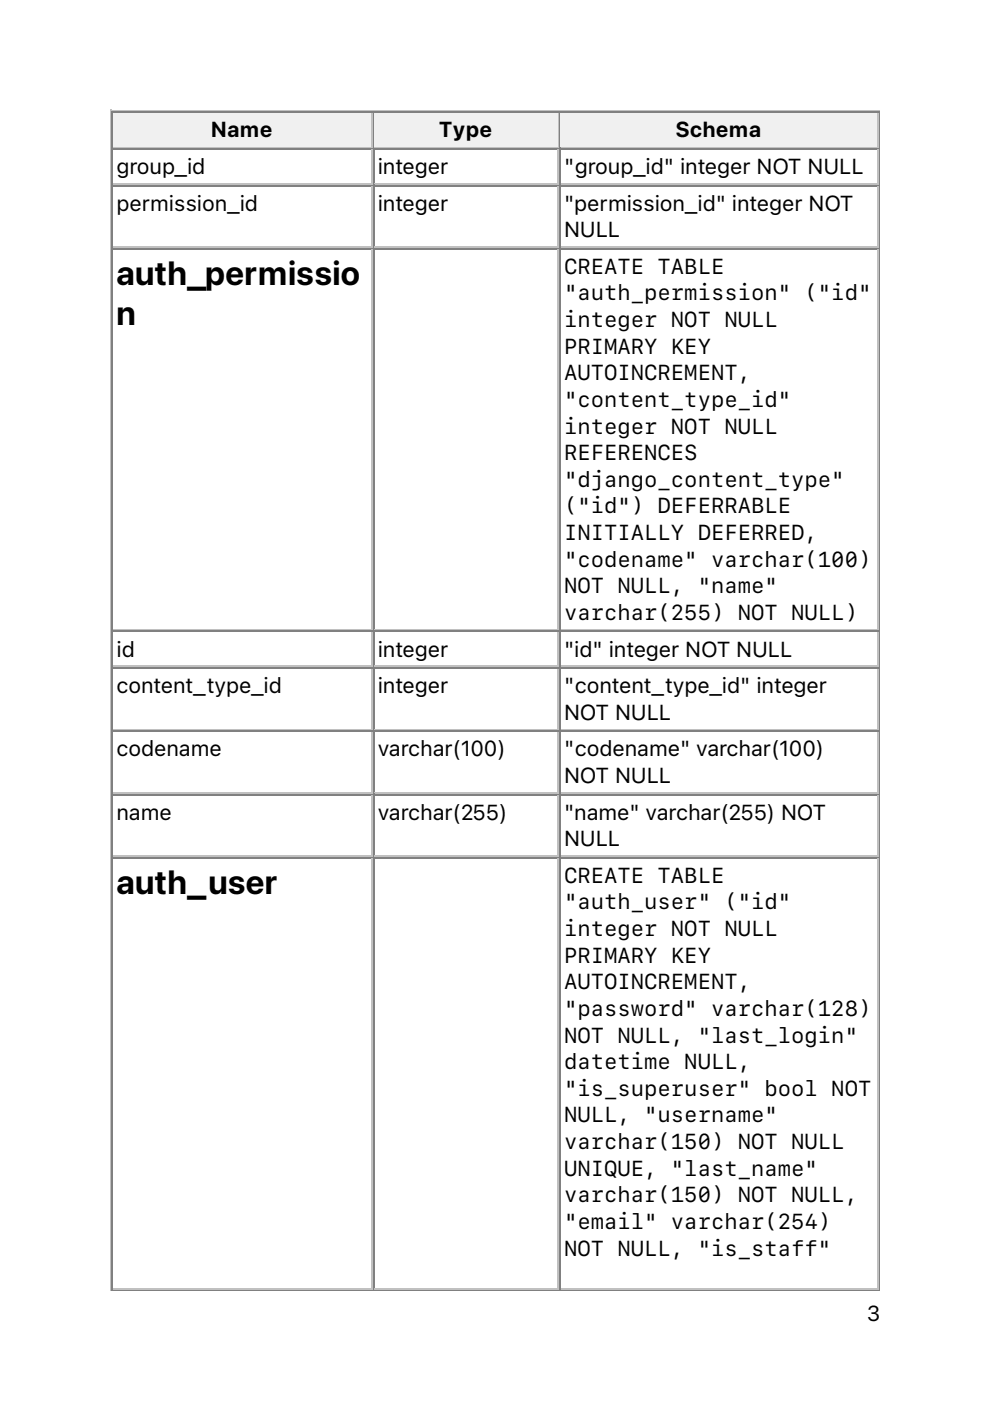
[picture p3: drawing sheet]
<svg xmlns="http://www.w3.org/2000/svg" width="210mm" height="297mm" viewBox="0 0 210 297" stroke-linecap="round" stroke-linejoin="round" font-family="sans-serif">
<defs><g id="words">
<g font-size="7.1">
<text x="24.7" y="60.4">auth_permissio</text>
<text x="24.7" y="68.9">n</text>
<text x="24.7" y="189.6">auth_user</text>
</g>
<g font-size="4.6">
<text x="44.8" y="29.1">Name</text>
<text x="93.1" y="29.1">Type</text>
<text x="143.3" y="29.1">Schema</text>
<text x="24.7" y="36.9">group_id</text>
<text x="80.1" y="36.9">integer</text>
<text x="119.6" y="36.9">&quot;group_id&quot; integer NOT NULL</text>
<text x="24.7" y="44.6">permission_id</text>
<text x="80.1" y="44.6">integer</text>
<text x="119.6" y="44.6">&quot;permission_id&quot; integer NOT</text>
<text x="119.6" y="50.3">NULL</text>
<text x="119.6" y="58.1">CREATE TABLE</text>
<text x="119.6" y="63.7">&quot;auth_permission&quot; (&quot;id&quot;</text>
<text x="119.6" y="69.3">integer NOT NULL</text>
<text x="119.6" y="75">PRIMARY KEY</text>
<text x="119.6" y="80.6">AUTOINCREMENT,</text>
<text x="119.6" y="86.3">&quot;content_type_id&quot;</text>
<text x="119.6" y="91.9">integer NOT NULL</text>
<text x="119.6" y="97.6">REFERENCES</text>
<text x="119.6" y="103.2">&quot;django_content_type&quot;</text>
<text x="119.6" y="108.9">(&quot;id&quot;) DEFERRABLE</text>
<text x="119.6" y="114.5">INITIALLY DEFERRED,</text>
<text x="119.6" y="120.1">&quot;codename&quot; varchar(100)</text>
<text x="119.6" y="125.8">NOT NULL, &quot;name&quot;</text>
<text x="119.6" y="131.4">varchar(255) NOT NULL)</text>
<text x="24.7" y="139.2">id</text>
<text x="80.1" y="139.2">integer</text>
<text x="119.6" y="139.2">&quot;id&quot; integer NOT NULL</text>
<text x="24.7" y="147">content_type_id</text>
<text x="80.1" y="147">integer</text>
<text x="119.6" y="147">&quot;content_type_id&quot; integer</text>
<text x="119.6" y="152.6">NOT NULL</text>
<text x="24.7" y="160.4">codename</text>
<text x="80.1" y="160.4">varchar(100)</text>
<text x="119.6" y="160.4">&quot;codename&quot; varchar(100)</text>
<text x="119.6" y="166">NOT NULL</text>
<text x="24.7" y="173.8">name</text>
<text x="80.1" y="173.8">varchar(255)</text>
<text x="119.6" y="173.8">&quot;name&quot; varchar(255) NOT</text>
<text x="119.6" y="179.4">NULL</text>
<text x="119.6" y="187.2">CREATE TABLE</text>
<text x="119.6" y="192.8">&quot;auth_user&quot; (&quot;id&quot;</text>
<text x="119.6" y="198.5">integer NOT NULL</text>
<text x="119.6" y="204.1">PRIMARY KEY</text>
<text x="119.6" y="209.7">AUTOINCREMENT,</text>
<text x="119.6" y="215.4">&quot;password&quot; varchar(128)</text>
<text x="119.6" y="221">NOT NULL, &quot;last_login&quot;</text>
<text x="119.6" y="226.7">datetime NULL,</text>
<text x="119.6" y="232.3">&quot;is_superuser&quot; bool NOT</text>
<text x="119.6" y="238">NULL, &quot;username&quot;</text>
<text x="119.6" y="243.6">varchar(150) NOT NULL</text>
<text x="119.6" y="249.3">UNIQUE, &quot;last_name&quot;</text>
<text x="119.6" y="254.9">varchar(150) NOT NULL,</text>
<text x="119.6" y="260.5">&quot;email&quot; varchar(254)</text>
<text x="119.6" y="266.2">NOT NULL, &quot;is_staff&quot;</text>
<text x="183.8" y="280.1">3</text>
</g>
</g></defs>
<path d="M23.5 23.3v250.5M23.6 23.5h163M24 31.2h55M78.8 24v7" fill="none" stroke="#c0c0c0" stroke-width=".35"/>
<path d="M23.8 23.6v7.8M24 23.8h55M186.4 23.6v249.8M23.6 273.6h163" fill="none" stroke="#808080" stroke-width=".35"/>
<g fill="#f0f0f0">
<path d="M24 24h54.7v7h-54.7z"/>
<path d="M44.4 24.7h13.8v5.6h-13.8z"/>
</g>
<path d="M79.2 23.6v7.8M79.4 23.8h39.1" fill="none" stroke="#808080" stroke-width=".35"/>
<path d="M79.4 31.2h39.1M118.4 24v7" fill="none" stroke="#c0c0c0" stroke-width=".35"/>
<g fill="#f0f0f0">
<path d="M79.4 24h38.8v7h-38.8z"/>
<path d="M92.8 24.7h12v5.6h-12z"/>
</g>
<path d="M118.7 23.6v7.8M118.9 23.8h67.4" fill="none" stroke="#808080" stroke-width=".35"/>
<path d="M118.9 31.2h67.4M186.1 24v7" fill="none" stroke="#c0c0c0" stroke-width=".35"/>
<g fill="#f0f0f0">
<path d="M118.9 24h67v7h-67z"/>
<path d="M143.2 24.7h18.4v5.6h-18.4z"/>
</g>
<g fill="none" stroke="#808080" stroke-width=".35">
<path d="M23.8 31.4v242M24 31.6h55M24 39.3h55M79.2 31.4v242M79.4 31.6h39.1M79.4 39.3h39.1M118.7 31.4v242M118.9 31.6h67.4M118.9 39.3h67.4M24 52.7h55M79.4 52.7h39.1M118.9 52.7h67.4"/>
<path d="M24 133.9h55M79.4 133.9h39.1M118.9 133.9h67.4M24 141.6h55M24 155h55M79.4 141.6h39.1M79.4 155h39.1M118.9 141.6h67.4M118.9 155h67.4M24 168.5h55M79.4 168.5h39.1M118.9 168.5h67.4"/>
<path d="M24 181.9h55M79.4 181.9h39.1M118.9 181.9h67.4"/>
</g>
<g fill="none" stroke="#c0c0c0" stroke-width=".35">
<path d="M24 39h55M78.8 31.8v7M78.8 39.5v12.7M79.4 39h39.1M118.4 31.8v7M118.4 39.5v12.7M118.9 39h67.4M186.1 31.8v7M186.1 39.5v12.7M24 52.4h55M78.8 52.9v80.4M79.4 52.4h39.1"/>
<path d="M118.4 52.9v80.4M118.9 52.4h67.4M186.1 52.9v80.4M24 133.5h55M78.8 134.1v7M79.4 133.5h39.1M118.4 134.1v7M118.9 133.5h67.4M186.1 134.1v7M24 141.3h55M24 154.7h55M78.8 141.8v12.7"/>
<path d="M78.8 155.2v12.7M79.4 141.3h39.1M79.4 154.7h39.1M118.4 141.8v12.7M118.4 155.2v12.7M118.9 141.3h67.4M118.9 154.7h67.4M186.1 141.8v12.7M186.1 155.2v12.7M24 168.1h55M78.8 168.6v12.7M79.4 168.1h39.1"/>
<path d="M118.4 168.6v12.7M118.9 168.1h67.4M186.1 168.6v12.7M24 181.5h55M78.8 182v91M79.4 181.5h39.1M118.4 182v91M118.9 181.5h67.4M186.1 182v91M24 273.2h55M79.4 273.2h39.1M118.9 273.2h67.4"/>
</g>
<use href="#words"/>
</svg>
